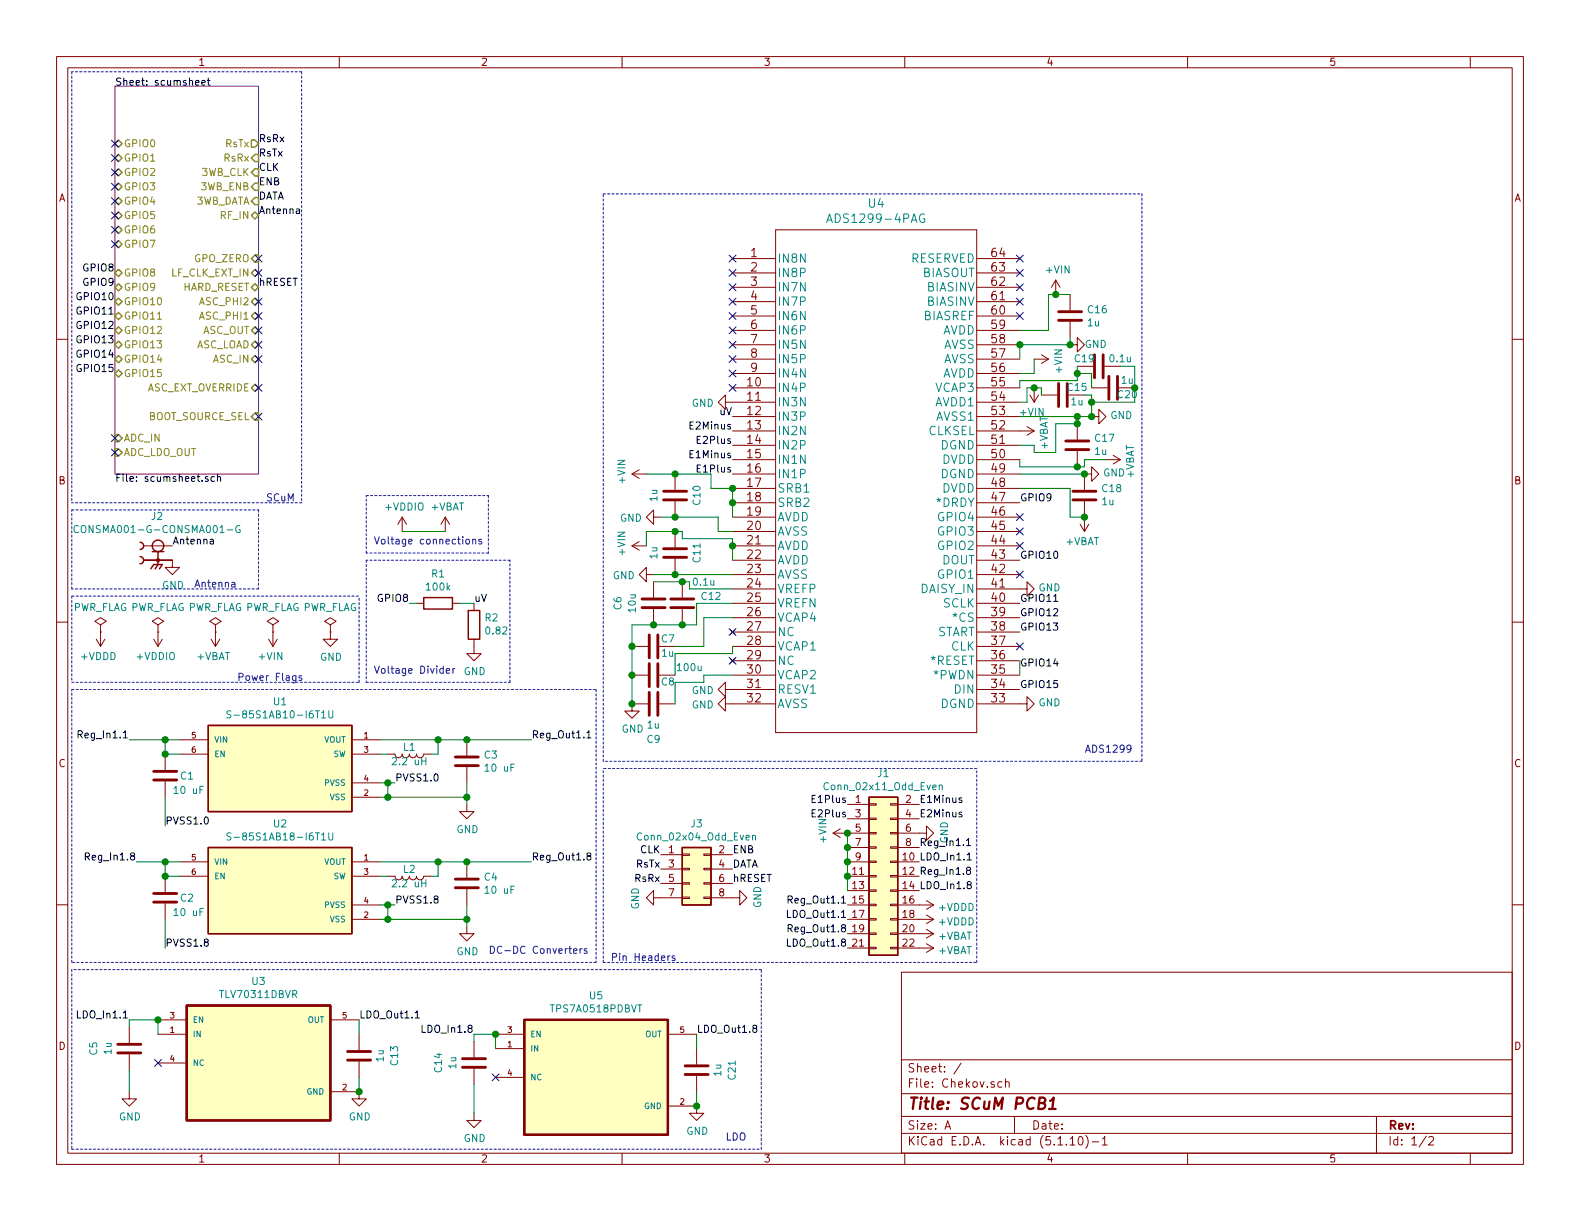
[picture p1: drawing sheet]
<svg xmlns="http://www.w3.org/2000/svg" width="279mm" height="216mm" viewBox="0 0 279 216" stroke-linecap="round" stroke-linejoin="round" font-family="sans-serif">
<defs><g id="words">
<text font-size="2.8" fill="#840000" x="160.4" y="196.2">Title: SCuM PCB1</text>
<g font-size="2.1" fill="#008484">
<text x="147.1" y="39.4">ADS1299-4PAG</text>
<text x="153.6" y="36.7">U4</text>
<text x="137.4" y="46.5">IN8N</text>
<text x="161" y="46.5">RESERVED</text>
<text x="137.4" y="49">IN8P</text>
<text x="137.4" y="51.5">IN7N</text>
<text x="163.1" y="49">BIASOUT</text>
<text x="164" y="51.5">BIASINV</text>
<text x="137.4" y="54.1">IN7P</text>
<text x="137.4" y="56.6">IN6N</text>
<text x="137.4" y="59.2">IN6P</text>
<text x="163.3" y="56.6">BIASREF</text>
<text x="164" y="54.1">BIASINV</text>
<text x="166.5" y="59.2">AVDD</text>
<text x="137.4" y="61.7">IN5N</text>
<text x="137.4" y="64.2">IN5P</text>
<text x="166.8" y="64.2">AVSS</text>
<text x="166.8" y="61.7">AVSS</text>
<text x="137.4" y="69.3">IN4P</text>
<text x="137.4" y="71.9">IN3N</text>
<text x="137.4" y="66.8">IN4N</text>
<text x="165.4" y="71.9">AVDD1</text>
<text x="165.5" y="69.3">VCAP3</text>
<text x="166.5" y="66.8">AVDD</text>
<text x="137.4" y="74.4">IN3P</text>
<text x="137.4" y="76.9">IN2N</text>
<text x="164.1" y="76.9">CLKSEL</text>
<text x="165.6" y="74.4">AVSS1</text>
<text x="137.4" y="79.5">IN2P</text>
<text x="137.4" y="82">IN1N</text>
<text x="166.3" y="79.5">DGND</text>
<text x="166.5" y="82">DVDD</text>
<text x="137.4" y="84.6">IN1P</text>
<text x="137.4" y="87.1">SRB1</text>
<text x="137.4" y="89.6">SRB2</text>
<text x="165.7" y="89.6">*DRDY</text>
<text x="166.3" y="84.6">DGND</text>
<text x="166.5" y="87.1">DVDD</text>
<text x="137.4" y="92.2">AVDD</text>
<text x="137.4" y="94.7">AVSS</text>
<text x="166.1" y="94.7">GPIO3</text>
<text x="166.1" y="92.2">GPIO4</text>
<text x="137.4" y="97.3">AVDD</text>
<text x="137.4" y="99.8">AVDD</text>
<text x="166.1" y="97.3">GPIO2</text>
<text x="166.5" y="99.8">DOUT</text>
<text x="137.4" y="102.3">AVSS</text>
<text x="137.4" y="104.9">VREFP</text>
<text x="137.4" y="107.4">VREFN</text>
<text x="162.8" y="104.9">DAISY_IN</text>
<text x="166.1" y="102.3">GPIO1</text>
<text x="166.8" y="107.4">SCLK</text>
<text x="137.4" y="110">VCAP4</text>
<text x="137.4" y="112.5">NC</text>
<text x="165.5" y="112.5">START</text>
<text x="168.8" y="110">*CS</text>
<text x="137.4" y="115">VCAP1</text>
<text x="137.4" y="117.6">NC</text>
<text x="164.7" y="117.6">*RESET</text>
<text x="168.2" y="115">CLK</text>
<text x="137.4" y="120.1">VCAP2</text>
<text x="137.4" y="122.7">RESV1</text>
<text x="137.4" y="125.2">AVSS</text>
<text x="165.3" y="120.1">*PWDN</text>
<text x="166.3" y="125.2">DGND</text>
<text x="168.9" y="122.7">DIN</text>
</g>
<g font-size="2.1" fill="#840000">
<text x="132.8" y="45.5">1</text>
<text x="175.4" y="45.5">64</text>
<text x="132.8" y="48">2</text>
<text x="132.8" y="50.5">3</text>
<text x="132.8" y="53.1">4</text>
<text x="175.4" y="53.1">61</text>
<text x="175.4" y="50.5">62</text>
<text x="175.4" y="48">63</text>
<text x="132.8" y="55.6">5</text>
<text x="132.8" y="58.2">6</text>
<text x="175.4" y="58.2">59</text>
<text x="175.4" y="55.6">60</text>
<text x="132.8" y="60.7">7</text>
<text x="132.8" y="63.2">8</text>
<text x="132.8" y="65.8">9</text>
<text x="175.4" y="65.8">56</text>
<text x="175.4" y="63.2">57</text>
<text x="175.4" y="60.7">58</text>
<text x="132.2" y="68.3">10</text>
<text x="132.2" y="70.9">11</text>
<text x="175.4" y="70.9">54</text>
<text x="175.4" y="68.3">55</text>
<text x="132.2" y="73.4">12</text>
<text x="132.2" y="75.9">13</text>
<text x="175.4" y="75.9">52</text>
<text x="175.4" y="73.4">53</text>
<text x="132.2" y="78.5">14</text>
<text x="132.2" y="81">15</text>
<text x="132.2" y="83.6">16</text>
<text x="175.4" y="83.6">49</text>
<text x="175.4" y="81">50</text>
<text x="175.4" y="78.5">51</text>
<text x="132.2" y="86.1">17</text>
<text x="132.2" y="88.6">18</text>
<text x="175.4" y="88.6">47</text>
<text x="175.4" y="86.1">48</text>
<text x="132.2" y="91.2">19</text>
<text x="132.2" y="93.7">20</text>
<text x="175.4" y="93.7">45</text>
<text x="175.4" y="91.2">46</text>
<text x="132.2" y="96.3">21</text>
<text x="132.2" y="98.8">22</text>
<text x="132.2" y="101.3">23</text>
<text x="175.4" y="101.3">42</text>
<text x="175.4" y="98.8">43</text>
<text x="175.4" y="96.3">44</text>
<text x="132.2" y="103.9">24</text>
<text x="132.2" y="106.4">25</text>
<text x="175.4" y="106.4">40</text>
<text x="175.4" y="103.9">41</text>
<text x="132.2" y="109">26</text>
<text x="132.2" y="111.5">27</text>
<text x="175.4" y="111.5">38</text>
<text x="175.4" y="109">39</text>
<text x="132.2" y="114">28</text>
<text x="132.2" y="116.6">29</text>
<text x="132.2" y="119.1">30</text>
<text x="175.4" y="119.1">35</text>
<text x="175.4" y="116.6">36</text>
<text x="175.4" y="114">37</text>
<text x="132.2" y="121.7">31</text>
<text x="132.2" y="124.2">32</text>
<text x="175.4" y="124.2">33</text>
<text x="175.4" y="121.7">34</text>
<text x="160.4" y="189.6">Sheet: /</text>
<text x="160.4" y="192.3">File: Chekov.sch</text>
<text x="160.4" y="202.5">KiCad E.D.A. kicad (5.1.10)-1</text>
<text x="160.4" y="199.7">Size: A</text>
<text x="182.4" y="199.7">Date:</text>
<text x="245.4" y="199.7">Rev:</text>
<text x="245.4" y="202.5">Id: 1/2</text>
</g>
<g font-size="1.8" fill="#840000">
<text x="35" y="11.6">1</text>
<text x="85" y="11.6">2</text>
<text x="135" y="11.6">3</text>
<text x="185" y="11.6">4</text>
<text x="235" y="11.6">5</text>
<text x="10.4" y="35.6">A</text>
<text x="267.8" y="35.6">A</text>
<text x="10.4" y="85.6">B</text>
<text x="267.8" y="85.6">B</text>
<text x="10.4" y="135.6">C</text>
<text x="267.8" y="135.6">C</text>
<text x="151.3" y="142">1</text>
<text x="160.2" y="142">2</text>
<text x="151.3" y="144.5">3</text>
<text x="151.3" y="147.1">5</text>
<text x="151.3" y="149.6">7</text>
<text x="160.2" y="144.5">4</text>
<text x="160.2" y="147.1">6</text>
<text x="160.2" y="149.6">8</text>
<text x="118.3" y="150.9">1</text>
<text x="118.3" y="153.4">3</text>
<text x="118.3" y="156">5</text>
<text x="127.2" y="150.9">2</text>
<text x="127.2" y="153.4">4</text>
<text x="127.2" y="156">6</text>
<text x="150.8" y="154.7">11</text>
<text x="151.3" y="152.1">9</text>
<text x="118.3" y="158.5">7</text>
<text x="127.2" y="158.5">8</text>
<text x="150.8" y="157.2">13</text>
<text x="150.8" y="159.8">15</text>
<text x="159.7" y="159.8">16</text>
<text x="150.8" y="162.3">17</text>
<text x="150.8" y="164.8">19</text>
<text x="150.8" y="167.4">21</text>
<text x="159.7" y="162.3">18</text>
<text x="159.7" y="164.8">20</text>
<text x="159.7" y="167.4">22</text>
<text x="10.4" y="185.6">D</text>
<text x="267.8" y="185.6">D</text>
<text x="35" y="205.5">1</text>
<text x="85" y="205.5">2</text>
<text x="135" y="205.5">3</text>
<text x="185" y="205.5">4</text>
<text x="235" y="205.5">5</text>
</g>
<g font-size="1.8">
<text x="20.3" y="15.1">Sheet: scumsheet</text>
<text x="45.7" y="27.7">RsTx</text>
<text x="45.7" y="25.1">RsRx</text>
<text x="45.7" y="35.3">DATA</text>
<text x="45.7" y="32.8">ENB</text>
<text x="45.7" y="30.2">CLK</text>
<text x="45.7" y="37.8">Antenna</text>
<text x="13.9" y="53.1">GPIO10</text>
<text x="14.9" y="48">GPIO8</text>
<text x="14.9" y="50.5">GPIO9</text>
<text x="45.7" y="50.5">hRESET</text>
<text x="13.9" y="58.2">GPIO12</text>
<text x="13.9" y="55.6">GPIO11</text>
<text x="13.9" y="60.7">GPIO13</text>
<text x="13.9" y="63.2">GPIO14</text>
<text x="13.9" y="65.8">GPIO15</text>
<text x="122.3" y="75.9">E2Minus</text>
<text x="127.3" y="73.4">uV</text>
<text x="122.3" y="81">E1Minus</text>
<text x="123.6" y="78.5">E2Plus</text>
<text x="123.6" y="83.6">E1Plus</text>
<text x="20.3" y="85.2">File: scumsheet.sch</text>
<text x="180.3" y="88.6">GPIO9</text>
<text x="30.5" y="96.3">Antenna</text>
<text x="180.3" y="98.8">GPIO10</text>
<text x="67" y="106.4">GPIO8</text>
<text x="83.8" y="106.4">uV</text>
<text x="180.3" y="106.4">GPIO11</text>
<text x="180.3" y="109">GPIO12</text>
<text x="180.3" y="111.5">GPIO13</text>
<text x="180.3" y="117.9">GPIO14</text>
<text x="180.3" y="121.7">GPIO15</text>
<text x="14.5" y="130.6">Reg_In1.1</text>
<text x="94" y="130.6">Reg_Out1.1</text>
<text x="69.8" y="138.2">PVSS1.0</text>
<text x="144" y="142">E1Plus</text>
<text x="162.6" y="142">E1Minus</text>
<text x="29.2" y="145.8">PVSS1.0</text>
<text x="144" y="144.5">E2Plus</text>
<text x="162.6" y="144.5">E2Minus</text>
<text x="162.6" y="149.6">Reg_In1.1</text>
<text x="167.6" y="149.1" transform="rotate(-90 167.6 149.1)">GND</text>
<text x="15.8" y="152.1">Reg_In1.8</text>
<text x="94" y="152.1">Reg_Out1.8</text>
<text x="112.3" y="156">RsRx</text>
<text x="112.5" y="153.4">RsTx</text>
<text x="113.2" y="150.9">CLK</text>
<text x="129.5" y="150.9">ENB</text>
<text x="129.5" y="153.4">DATA</text>
<text x="129.5" y="156">hRESET</text>
<text x="159.7" y="152.1">10 LDO_In1.1</text>
<text x="159.7" y="154.7">12 Reg_In1.8</text>
<text x="69.8" y="159.8">PVSS1.8</text>
<text x="140" y="159.8">Reg_Out1.1</text>
<text x="159.7" y="157.2">14 LDO_In1.8</text>
<text x="29.2" y="167.4">PVSS1.8</text>
<text x="139.6" y="162.3">LDO_Out1.1</text>
<text x="139.6" y="167.4">LDO_Out1.8</text>
<text x="140" y="164.8">Reg_Out1.8</text>
<text x="14.1" y="180.1">LDO_In1.1</text>
<text x="63.5" y="180.1">LDO_Out1.1</text>
<text x="75.1" y="182.6">LDO_In1.8</text>
<text x="123.2" y="182.6">LDO_Out1.8</text>
</g>
<g font-size="1.8" fill="#848400">
<text x="21.8" y="28.6">GPIO1</text>
<text x="21.8" y="26">GPIO0</text>
<text x="39.7" y="28.6">RsRx</text>
<text x="39.9" y="26">RsTx</text>
<text x="21.8" y="31.1">GPIO2</text>
<text x="21.8" y="33.7">GPIO3</text>
<text x="35.6" y="33.7">3WB_ENB</text>
<text x="35.6" y="31.1">3WB_CLK</text>
<text x="21.8" y="36.2">GPIO4</text>
<text x="21.8" y="38.7">GPIO5</text>
<text x="21.8" y="41.3">GPIO6</text>
<text x="34.4" y="36.2">3WB_DATA</text>
<text x="39.1" y="38.7">RF_IN</text>
<text x="21.8" y="43.8">GPIO7</text>
<text x="34.4" y="46.4">GPO_ZERO</text>
<text x="21.8" y="48.9">GPIO8</text>
<text x="21.8" y="51.4">GPIO9</text>
<text x="21.8" y="54">GPIO10</text>
<text x="30.3" y="48.9">LF_CLK_EXT_IN</text>
<text x="32.2" y="51.4">HARD_RESET</text>
<text x="35.5" y="54">ASC_PHI2</text>
<text x="21.8" y="56.5">GPIO11</text>
<text x="21.8" y="59.1">GPIO12</text>
<text x="35.5" y="56.5">ASC_PHI1</text>
<text x="35.7" y="59.1">ASC_OUT</text>
<text x="21.8" y="61.6">GPIO13</text>
<text x="21.8" y="64.1">GPIO14</text>
<text x="34.5" y="61.6">ASC_LOAD</text>
<text x="37.7" y="64.1">ASC_IN</text>
<text x="21.8" y="66.7">GPIO15</text>
<text x="25.8" y="69.2">ASC_EXT_OVERRIDE</text>
<text x="26.1" y="74.3">BOOT_SOURCE_SEL</text>
<text x="21.8" y="78.1">ADC_IN</text>
<text x="21.8" y="80.6">ADC_LDO_OUT</text>
</g>
<g font-size="1.8" fill="#008484">
<text x="185.1" y="48.4">+VIN</text>
<text x="192.4" y="57.7">1u</text>
<text x="192.4" y="55.4">C16</text>
<text x="187.8" y="65.9" transform="rotate(-90 187.8 65.9)">+VIN</text>
<text x="190.1" y="64.1">C19</text>
<text x="191.8" y="61.5">GND</text>
<text x="196.4" y="64.1">0.1u</text>
<text x="122.3" y="71.9">GND</text>
<text x="188.8" y="69.1">C15</text>
<text x="189.5" y="71.7">1u</text>
<text x="197.7" y="70.4">C20</text>
<text x="198.3" y="67.9">1u</text>
<text x="180.5" y="73.5">+VIN</text>
<text x="196.3" y="74.1">GND</text>
<text x="185.3" y="79.5" transform="rotate(-90 185.3 79.5)">+VBAT</text>
<text x="193.6" y="80.4">1u</text>
<text x="193.7" y="78.1">C17</text>
<text x="110.6" y="85.4" transform="rotate(-90 110.6 85.4)">+VIN</text>
<text x="116.3" y="88.6" transform="rotate(-90 116.3 88.6)">1u</text>
<text x="123.9" y="89.2" transform="rotate(-90 123.9 89.2)">C10</text>
<text x="194.9" y="89.3">1u</text>
<text x="195" y="87">C18</text>
<text x="195.1" y="84.3">GND</text>
<text x="200.5" y="84.6" transform="rotate(-90 200.5 84.6)">+VBAT</text>
<text x="14.7" y="94.3">CONSMA001-G-CONSMA001-G</text>
<text x="26.8" y="91.9">J2</text>
<text x="68.2" y="90.3">+VDDIO</text>
<text x="76.2" y="90.3">+VBAT</text>
<text x="109.6" y="92.3">GND</text>
<text x="110.6" y="98.1" transform="rotate(-90 110.6 98.1)">+VIN</text>
<text x="116.3" y="98.8" transform="rotate(-90 116.3 98.8)">1u</text>
<text x="123.9" y="99.4" transform="rotate(-90 123.9 99.4)">C11</text>
<text x="188.5" y="96.4">+VBAT</text>
<text x="28.7" y="104.1">GND</text>
<text x="75.5" y="104.4">100k</text>
<text x="76.4" y="102.1">R1</text>
<text x="108.4" y="102.4">GND</text>
<text x="109.9" y="107.8" transform="rotate(-90 109.9 107.8)">C6</text>
<text x="122.7" y="103.6">0.1u</text>
<text x="124.1" y="106.1">C12</text>
<text x="183.6" y="104.6">GND</text>
<text x="12.8" y="108.1">PWR_FLAG PWR_FLAG PWR_FLAG PWR_FLAG PWR_FLAG</text>
<text x="85.8" y="109.9">R2</text>
<text x="86.1" y="112.2">0.82</text>
<text x="112.4" y="108.2" transform="rotate(-90 112.4 108.2)">10u</text>
<text x="117" y="113.6">C7</text>
<text x="14.4" y="116.7">+VDDD</text>
<text x="24.2" y="116.7">+VDDIO</text>
<text x="34.8" y="116.7">+VBAT</text>
<text x="45.9" y="116.7">+VIN</text>
<text x="56.6" y="116.8">GND</text>
<text x="82" y="119.4">GND</text>
<text x="117.1" y="116.1">1u</text>
<text x="119.9" y="118.7">100u</text>
<text x="48.4" y="124.7">U1</text>
<text x="117" y="121.2">C8</text>
<text x="122.3" y="122.7">GND</text>
<text x="122.3" y="125.3">GND</text>
<text x="183.6" y="124.9">GND</text>
<text x="41.6" y="127">S-85S1AB10-I6T1U</text>
<text x="109.9" y="129.5">GND</text>
<text x="114.5" y="131.4">C9</text>
<text x="114.5" y="128.8">1u</text>
<text x="32" y="137.8">C1</text>
<text x="69.7" y="135.3">2.2 uH</text>
<text x="71.4" y="132.8">L1</text>
<text x="85.7" y="134.1">C3</text>
<text x="86" y="136.4">10 uF</text>
<text x="155.2" y="137.4">J1</text>
<text x="31" y="140.4">10 uF</text>
<text x="146.2" y="139.7">Conn_02x11_Odd_Even</text>
<text x="41.6" y="148.6">S-85S1AB18-I6T1U</text>
<text x="48.4" y="146.3">U2</text>
<text x="80.7" y="147.3">GND</text>
<text x="113.1" y="148.6">Conn_02x04_Odd_Even</text>
<text x="122.2" y="146.3">J3</text>
<text x="146.2" y="148.9" transform="rotate(-90 146.2 148.9)">+VIN</text>
<text x="71.4" y="154.4">L2</text>
<text x="85.7" y="155.7">C4</text>
<text x="31" y="162">10 uF</text>
<text x="32" y="159.4">C2</text>
<text x="69.7" y="156.9">2.2 uH</text>
<text x="86" y="158">10 uF</text>
<text x="113" y="160.8" transform="rotate(-90 113 160.8)">GND</text>
<text x="134.6" y="160.6" transform="rotate(-90 134.6 160.6)">GND</text>
<text x="166.1" y="161.1">+VDDD</text>
<text x="166" y="166.2">+VBAT</text>
<text x="166.1" y="163.6">+VDDD</text>
<text x="80.7" y="168.9">GND</text>
<text x="166" y="168.7">+VBAT</text>
<text x="39.1" y="176.5">TLV70311DBVR</text>
<text x="44.6" y="174.2">U3</text>
<text x="97.6" y="179">TPS7A0518PDBVT</text>
<text x="104.3" y="176.7">U5</text>
<text x="17.2" y="186.5" transform="rotate(-90 17.2 186.5)">C5</text>
<text x="19.7" y="186.4" transform="rotate(-90 19.7 186.4)">1u</text>
<text x="67.9" y="187.7" transform="rotate(-90 67.9 187.7)">1u</text>
<text x="70.4" y="188.3" transform="rotate(-90 70.4 188.3)">C13</text>
<text x="78.2" y="189.6" transform="rotate(-90 78.2 189.6)">C14</text>
<text x="80.7" y="189" transform="rotate(-90 80.7 189)">1u</text>
<text x="127.6" y="190.2" transform="rotate(-90 127.6 190.2)">1u</text>
<text x="130.1" y="190.9" transform="rotate(-90 130.1 190.9)">C21</text>
<text x="21" y="198.1">GND</text>
<text x="61.7" y="198.1">GND</text>
<text x="82" y="201.9">GND</text>
<text x="121.4" y="200.7">GND</text>
</g>
<g font-size="1.8" fill="#0000c2">
<text x="47" y="88.6">SCuM</text>
<text x="66" y="96.3">Voltage connections</text>
<text x="34.3" y="103.9">Antenna</text>
<text x="66" y="119.1">Voltage Divider</text>
<text x="41.9" y="120.4">Power Flags</text>
<text x="191.8" y="133.1">ADS1299</text>
<text x="86.4" y="168.7">DC-DC Converters</text>
<text x="107.9" y="169.9">Pin Headers</text>
<text x="128.3" y="201.7">LDO</text>
</g>
<g font-size="1.4" fill="#840000">
<text x="33.9" y="130.6">5</text>
<text x="64.4" y="130.6">1</text>
<text x="33.9" y="133.1">6</text>
<text x="64.4" y="133.1">3</text>
<text x="64.4" y="140.7">2</text>
<text x="64.4" y="138.2">4</text>
<text x="33.9" y="152.1">5</text>
<text x="33.9" y="154.7">6</text>
<text x="64.4" y="152.1">1</text>
<text x="64.4" y="154.7">3</text>
<text x="64.4" y="159.8">4</text>
<text x="64.4" y="162.3">2</text>
<text x="30.1" y="182.6">1</text>
<text x="30.1" y="180.1">3</text>
<text x="60.6" y="180.1">5</text>
<text x="89.8" y="185.2">1</text>
<text x="89.8" y="182.6">3</text>
<text x="120.3" y="182.6">5</text>
<text x="30.1" y="187.7">4</text>
<text x="89.8" y="190.2">4</text>
<text x="60.6" y="192.8">2</text>
<text x="120.3" y="195.3">2</text>
</g>
<g font-size="1.4" fill="#008484">
<text x="37.8" y="131.3">VIN</text>
<text x="57.3" y="131.3">VOUT</text>
<text x="37.8" y="133.9">EN</text>
<text x="58.9" y="133.9">SW</text>
<text x="57.4" y="138.9">PVSS</text>
<text x="58.4" y="141.5">VSS</text>
<text x="37.8" y="152.9">VIN</text>
<text x="37.8" y="155.4">EN</text>
<text x="57.3" y="152.9">VOUT</text>
<text x="58.9" y="155.4">SW</text>
<text x="57.4" y="160.5">PVSS</text>
<text x="58.4" y="163.1">VSS</text>
<text x="34" y="183.4">IN</text>
<text x="34" y="180.8">EN</text>
<text x="54.4" y="180.8">OUT</text>
<text x="93.7" y="185.9">IN</text>
<text x="93.7" y="183.4">EN</text>
<text x="114.1" y="183.4">OUT</text>
<text x="34" y="188.5">NC</text>
<text x="93.7" y="191">NC</text>
<text x="54.3" y="193.5">GND</text>
<text x="113.9" y="196.1">GND</text>
</g>
</g></defs>
<g fill="none" stroke="#840000" stroke-width=".18">
<path d="M10 10h259.4v195.9h-259.4zM12 12h255.4v191.9h-255.4zM60 10v2M110 10v2M160 10v2M210 10v2M260 10v2M10 60h2M129.5 45.7h7.7M129.5 48.3h7.7M129.5 50.8h7.7M129.5 53.3h7.7"/>
<path d="M129.5 55.9h7.7M129.5 58.4h7.7M137.2 40.6h35.5v88.9h-35.5zM172.7 45.7h7.6M172.7 48.3h7.6M172.7 50.8h7.6M172.7 53.3h7.6M172.7 55.9h7.6M172.7 58.4h7.6M186.7 49.5l-.8 1.3M186.7 49.5v2.6M186.7 49.5l.8 1.3"/>
<path d="M189.2 52.1v2.8M189.2 56.9v2.8M267.4 60h2M128.3 71.1v-1.2l-1.3 1.2 1.3 1.3v-1.3h8.9M129.5 76.2h7.7M129.5 68.6h7.7M129.5 63.5h7.7M129.5 73.7h7.7M129.5 78.7h7.7M129.5 66h7.7M129.5 61h7.7M172.7 76.2h10.2"/>
<path d="M172.7 68.6h7.6M172.7 63.5h7.6M172.7 71.1h7.6M172.7 73.7h7.6M172.7 78.7h7.6M172.7 66h7.6M172.7 61h7.6M181.6 75.4l1.3 .8M182.1 69.9l.8 1.2M182.9 76.2l-1.3 .8M182.9 63.5h2.5M182.9 68.6v2.5"/>
<path d="M183.6 69.9l-.7 1.2M184.1 69.9h2.8M184.1 62.7l1.3 .8M185.4 63.5l-1.3 .8M189 69.9h2.8M189.2 61h1.3v-1.3l1.3 1.3-1.3 1.2v-1.2M190.5 74.9v2.8M190.5 79.8v2.8M190.5 64.8h2.8M193 73.7h1.3v-1.3l1.3 1.3-1.3 1.2v-1.2M193 68.6h2.8M195.3 64.8h2.8"/>
<path d="M25.4 99.1h5.1v1.2h1.2l-1.2 1.3-1.3-1.3h1.3M25.4 96.5h5.1M71.1 91.4l-.7 1.3M71.1 91.4v2.6M71.1 91.4l.8 1.3M78.7 91.4l-.7 1.3M78.7 91.4v2.6M78.7 91.4l.8 1.3M111.8 96.5l1.2 .8M111.8 96.5h2.5M111.8 83.8l1.2 .8M111.8 83.8h2.5"/>
<path d="M113 95.8l-1.2 .7M113 83.1l-1.2 .7M115.6 91.4v-1.2l-1.3 1.2 1.3 1.3v-1.3h1.2M119.4 83.8v2.8M119.4 88.6v2.8M119.4 94v2.8M119.4 98.8v2.8M129.5 96.5h7.7M129.5 83.8h7.7M129.5 81.3h7.7M129.5 99.1h7.7M129.5 86.4h7.7"/>
<path d="M129.5 88.9h7.7M129.5 91.4h7.7M129.5 94h7.7M172.7 96.5h7.6M172.7 83.8h7.6M172.7 81.3h7.6M172.7 99.1h7.6M172.7 86.4h7.6M172.7 88.9h7.6M172.7 91.4h7.6M172.7 94h7.6M191 92.7l.8 1.3"/>
<path d="M191.8 88.6v5.4M192.5 92.7l-.7 1.3M193 83.8v1.3l1.3-1.3-1.3-1.2v1.2h-1.2v2.8M195.6 81.3h2.5M196.8 80.5l1.3 .8M198.1 81.3l-1.3 .7M10 110h2M17 113l.8 1.3M17.8 110.5l1-.6-1-.7-1 .7 1 .6v1.3M17.8 111.8h.1M17.8 111.8v2.5M18.5 113l-.7 1.3"/>
<path d="M27.2 113l.7 1.3M27.9 110.5l1.1-.6-1.1-.7-1 .7 1 .6v1.3M27.9 111.8h.1M27.9 111.8v2.5M28.7 113l-.8 1.3M37.3 113l.8 1.3M38.1 110.5l1-.6-1-.7-1 .7 1 .6v1.3M38.1 111.8h.1M38.1 111.8v2.5M38.9 113l-.8 1.3M47.5 113l.8 1.3M48.3 110.5l1-.6-1-.7-1.1 .7 1.1 .6v1.3"/>
<path d="M48.3 111.8h.1M48.3 111.8v2.5M49 113l-.7 1.3M58.4 110.5l1-.6-1-.7-1 .7 1 .6v1.3M58.4 111.8h.1M58.4 111.8v1.2h1.3l-1.3 1.3-1.3-1.3h1.3M73.7 106.7h1.2M80 106.7h1.3M83.8 113v2.6h1.3l-1.3 1.2-1.3-1.2h1.3M83.8 106.7v1.3M111.8 119.4h2.8M111.8 114.3h2.8"/>
<path d="M114.3 101.6v-1.3l-1.3 1.3 1.3 1.3v-1.3h1.3M115.6 102.9v2.8M115.6 107.7v2.8M116.6 114.3h2.8M120.6 102.9v2.8M120.6 107.7v2.8M129.2 111.4l.7 .7M129.2 116.5l.7 .7M129.5 119.4h7.7M129.5 114.3h7.7M129.5 106.7h7.7M129.5 101.6h7.7"/>
<path d="M129.5 104.1h7.7M129.5 109.2h7.7M129.5 111.8h7.7M129.5 116.8h7.7M129.9 111.4l-.7 .7M129.9 116.5l-.7 .7M172.7 104.1h8.9v-1.2l1.3 1.2-1.3 1.3v-1.3M172.7 119.4h7.6M172.7 114.3h7.6M172.7 106.7h7.6M172.7 101.6h7.6M172.7 109.2h7.6"/>
<path d="M172.7 111.8h7.6M172.7 116.8h7.6M267.4 110h2M29.2 133.4v2.7M29.2 138.2v2.8M31.7 133.4h5.1M31.7 130.8h5.1M62.2 133.4h5.1M62.2 130.8h5.1M62.2 138.4h5.1M68.6 133.4h1.2a.63 .63 0 0 0 .7 .6 .63 .63 0 0 0 .6-.6 .63 .63 0 0 0 .7 .6 .63 .63 0 0 0 .6-.6 .63 .63 0 0 0 .6 .6 .63 .63 0 0 0 .7-.6 .63 .63 0 0 0 .6 .6 .63 .63 0 0 0 .6-.6h1.3M82.5 130.8v2.8"/>
<path d="M82.5 135.6v2.8M114.6 124.5h-2.8v1.2h1.2l-1.2 1.3-1.3-1.3h1.3M116.6 124.5h2.8M128.3 121.9v-1.2l-1.3 1.2 1.3 1.3v-1.3h8.9M128.3 124.5v-1.3l-1.3 1.3 1.3 1.2v-1.2h8.9M172.7 124.5h8.9v-1.3l1.3 1.3-1.3 1.2v-1.2M172.7 121.9h7.6M10 160h2M29.2 154.9v2.8M29.2 159.8v2.8M31.7 152.4h5.1M31.7 154.9h5.1"/>
<path d="M62.2 141h5.1M62.2 152.4h5.1M62.2 154.9h5.1M68.6 154.9h1.2a.63 .63 0 0 0 .7 .7 .63 .63 0 0 0 .6-.7 .63 .63 0 0 0 .7 .7 .63 .63 0 0 0 .6-.7 .63 .63 0 0 0 .6 .7 .63 .63 0 0 0 .7-.7 .63 .63 0 0 0 .6 .7 .63 .63 0 0 0 .6-.7h1.3M82.5 142.2v1.3h1.3l-1.3 1.3-1.2-1.3h1.2M82.5 152.4v2.8M82.5 157.2v2.8M115.6 158.8v-1.3l-1.3 1.3 1.3 1.2v-1.2h5M116.8 151.1h3.8M116.8 153.7h3.8M116.8 156.2h3.8M120.6 158.6h1.3v.3h-1.3z"/>
<path d="M120.6 156.1h1.3v.2h-1.3zM120.6 151h1.3v.3h-1.3zM120.6 153.5h1.3v.3h-1.3zM124.5 158.6h1.2v.3h-1.2zM124.5 156.1h1.2v.2h-1.2zM124.5 151h1.2v.3h-1.2zM124.5 153.5h1.2v.3h-1.2zM125.7 158.8h5.1v-1.3l1.3 1.3-1.3 1.2v-1.2M125.7 151.1h3.8M125.7 153.7h3.8M125.7 156.2h3.8M147.3 147.3l1.3 .8"/>
<path d="M147.3 147.3h6.4M148.6 146.6l-1.3 .7M149.9 152.4h3.8M149.9 154.9h3.8M149.9 142.2h3.8M149.9 157.5h3.8M149.9 144.8h3.8M149.9 149.9h3.8M153.7 159.9h1.2v.2h-1.2zM153.7 157.4h1.2v.2h-1.2zM153.7 152.3h1.2v.2h-1.2zM153.7 149.7h1.2v.3h-1.2z"/>
<path d="M153.7 147.2h1.2v.2h-1.2zM153.7 144.7h1.2v.2h-1.2zM153.7 154.8h1.2v.3h-1.2zM153.7 142.1h1.2v.3h-1.2zM157.5 159.9h1.2v.2h-1.2zM157.5 157.4h1.2v.2h-1.2zM157.5 152.3h1.2v.2h-1.2zM157.5 149.7h1.2v.3h-1.2zM157.5 147.2h1.2v.2h-1.2zM157.5 144.7h1.2v.2h-1.2zM157.5 154.8h1.2v.3h-1.2zM157.5 142.1h1.2v.3h-1.2z"/>
<path d="M158.7 147.3h5.1v-1.2l1.3 1.2-1.3 1.3v-1.3M158.7 152.4h3.9M158.7 154.9h3.9M158.7 142.2h3.9M158.7 157.5h3.9M158.7 144.8h3.9M158.7 149.9h3.9M163.8 159.3l1.3 .7M267.4 160h2M62.2 162.6h5.1M62.2 160h5.1M82.5 163.8v1.3h1.3l-1.3 1.3-1.2-1.3h1.2"/>
<path d="M149.9 162.6h3.8M149.9 160h3.8M149.9 165.1h3.8M149.9 167.6h3.8M153.7 162.4h1.2v.3h-1.2zM153.7 165h1.2v.2h-1.2zM153.7 167.5h1.2v.3h-1.2zM157.5 162.4h1.2v.3h-1.2zM157.5 165h1.2v.2h-1.2zM157.5 167.5h1.2v.3h-1.2zM158.7 162.6h6.4M158.7 160h6.4"/>
<path d="M158.7 165.1h6.4M158.7 167.6h6.4M159.4 171.9h108v32h-108zM163.8 164.3l1.3 .8M163.8 166.9l1.3 .7M163.8 161.8l1.3 .8M165.1 160l-1.3 .8M165.1 165.1l-1.3 .8M165.1 167.6l-1.3 .8M165.1 162.6l-1.3 .7M22.9 193v1.3h1.2l-1.2 1.3-1.3-1.3h1.3M22.9 181.6v2.8"/>
<path d="M22.9 186.4v2.8M27.9 182.9h5.1M27.9 180.3h5.1M27.9 188h5.1M58.4 193h5.1v1.3h1.3l-1.3 1.3-1.3-1.3h1.3M58.4 180.3h5.1M63.5 182.9v2.8M63.5 187.7v2.8M83.8 196.9v1.2h1.3l-1.3 1.3-1.3-1.3h1.3M83.8 184.2v2.7M83.8 189v2.8M87.6 185.4h5.1"/>
<path d="M87.6 182.9h5.1M87.6 190.5h5.1M118.1 195.6h5.1v1.3h1.3l-1.3 1.2-1.3-1.2h1.3M118.1 182.9h5.1M123.2 185.4v2.8M123.2 190.2v2.8M159.4 197.4h108M159.4 193.4h108M159.4 187.4h108M167.1 199.7l.5-1.5 .5 1.5M167.2 199.2h.8M170 188l-1.3 1.9"/>
<path d="M177.2 191.3h-.5l-.2 .2 .1 .7h.6M177.8 191.4l.1-.1a.37 .37 0 0 1 .6 .2v.8M177.8 190.8v1.5M179.4 197.4v3M243.4 197.4v6.5M60 203.9v2M110 203.9v2M159.4 200.4h108M160 203.9v2M189.2 201.4l.5-.4v1.5M189.2 202.5h.9M190.9 201h.1a.8 .8 0 0 1 .5 .7 .8 .8 0 0 1-.5 .8 1 1 0 0 1-.1-1.5z"/>
<path d="M192 200.8a1.71 1.71 0 0 1 0 2.2M193.1 201.9h1.2M194.9 201.4l.5-.4v1.5M194.9 202.5h.9M210 203.9v2M252.2 200.9l-1.2 1.9M252.7 201.1l.2-.1h.3l.3 .4-.9 1.1h.9M260 203.9v2"/>
</g>
<path d="M33 177.8h25.4v20.3h-25.4zM92.7 180.3h25.4v20.4h-25.4zM185.5 196.1h1.2M185.7 194.7l.6-.6-.2 2" fill="none" stroke="#840000" stroke-width=".41"/>
<path d="M20.3 15.2h25.4v68.6h-25.4z" fill="none" stroke="#840084" stroke-width=".18"/>
<g fill="none" stroke="#000" stroke-width=".18">
<path d="M34.6 14.6l.6-.1-.1-.2-.3-.1-.2 .2v.6h.5M35.7 14.6l.6-.1-.1-.2-.3-.1-.2 .2v.6h.5M36.7 14.2h.4M36.8 13.8v1.1l.3 .2M52.4 37h.5l.1 .8M53 37.2l-.4 .1-.2 .2v.2h.6M36.8 84.3h-.3l-.2 .2v.1l.5 .2v.3h-.5M37.2 95.4h.5v.8M37.7 95.7h-.4l-.2 .2 .1 .2h.5M37.9 84.3h-.3l-.3 .2 .1 .6h.5M38.5 84.4l.2-.1h.2l.1 .8M38.5 83.8v1.3"/>
<path d="M186.3 106.3h.7M13.8 129.9l.6-.1 .2-.2-.1-.3-.2-.1h-.5v1.3M103.8 129.6l.3-.4v1.3M103.8 130.5h.7M15.1 151.5l.6-.1 .1-.2-.1-.3-.1-.1h-.5v1.3M104 151.4l-.2-.2v-.3l.2-.1 .4 .1v.3l-.5 .2-.1 .2v.2l.2 .3 .4-.1 .1-.2-.1-.3-.1-.1M139.4 159.1l.6-.1 .1-.1-.1-.4-.1-.1h-.5v1.3M170.1 143.7l-.4-.1-.1 .2v.2l.5 .1v.3h-.5M170.1 141.1h-.4l-.1 .1v.2l.5 .2v.3h-.5M170.9 148.6l.4-.3v1.2M170.9 149.5h.7M171 151.2l.4-.4v1.3"/>
<path d="M171 152.1h.8M171.1 153.9l-.1-.1v-.3l.1-.2 .4 .1 .1 .4-.6 .1-.1 .2v.3l.2 .2h.4l.1-.2v-.4l-.2-.1M171.3 156.4l-.3-.3 .3-.2h.2l.2 .1v.3l-.6 .2-.1 .2v.2l.3 .2h.2l.3-.2-.1-.4-.2-.1M73.4 179.1l.4-.4v1.3M139.4 164.2l.6-.1 .1-.2-.1-.3-.1-.1h-.5v1.3M73.4 180h.7M133.3 181.8l-.1-.1v-.3l.4-.1 .2 .1v.3l-.6 .2-.1 .2v.2l.2 .2h.3l.2-.2v-.4l-.2-.1"/>
</g>
<g fill="none" stroke="#848400" stroke-width=".25">
<path d="M20.3 27.9l.7-.6 .6 .6-.6 .7zM20.3 30.5l.7-.7 .6 .7-.6 .6zM20.3 33l.7-.6 .6 .6-.6 .7zM20.3 35.6l.7-.7 .6 .7-.6 .6zM20.3 25.4l.7-.6 .6 .6-.6 .6zM21 37.5l.6 .6-.6 .6-.7-.6zM44.4 24.8h.7l.6 .6-.6 .6h-.7zM44.4 27.9l.7-.6h.6v1.3h-.6zM44.4 30.5l.7-.7h.6v1.3h-.6zM44.4 33l.7-.6h.6v1.3h-.6zM44.4 35.6l.7-.7h.6v1.3h-.6zM45.1 37.5l.6 .6-.6 .6-.7-.6z"/>
<path d="M20.3 43.2l.7-.7 .6 .7-.6 .6zM20.3 48.3l.7-.7 .6 .7-.6 .6zM20.3 50.8l.7-.6 .6 .6-.6 .6zM20.3 53.3l.7-.6 .6 .6-.6 .7zM20.3 55.9l.7-.7 .6 .7-.6 .6zM21 40l.6 .6-.6 .7-.7-.7zM21 57.8l.6 .6-.6 .7-.7-.7zM44.4 48.3l.7-.7 .6 .7-.6 .6zM44.4 50.8l.7-.6 .6 .6-.6 .6zM44.4 53.3l.7-.6 .6 .6-.6 .7zM44.4 55.9l.7-.7 .6 .7-.6 .6zM44.4 45.7l.7-.6h.6v1.3h-.6z"/>
<path d="M45.1 57.8l.6 .6-.6 .7-.7-.7zM20.3 63.5l.7-.6 .6 .6-.6 .6zM20.3 66l.7-.6 .6 .6-.6 .7zM20.3 76.8h.7l.6 .7-.6 .6h-.7zM20.3 79.4h.7l.6 .6-.6 .6h-.7zM21 60.3l.6 .7-.6 .6-.7-.6zM44.4 63.5l.7-.6 .6 .6-.6 .6zM44.4 68.6l.7-.7 .6 .7-.6 .6zM44.4 73.7l.7-.7h.6v1.3h-.6zM45.1 60.3l.6 .7-.6 .6-.7-.6z"/>
</g>
<path d="M27.8 56.4h.7" fill="none" stroke="#848400" stroke-width=".18"/>
<g fill="none" stroke="#840000" stroke-width=".51">
<path d="M187.2 56.6h4.1M187.2 55.1h4.1M187.2 67.8v4.1M188.5 78h4M188.5 79.5h4M188.7 67.8v4.1M193.5 62.7v4.1M195.1 62.7v4.1M196.1 66.5v4.1M197.6 66.5v4.1M117.3 98.6h4.1M117.3 97h4.1"/>
<path d="M117.3 86.9h4.1M117.3 88.4h4.1M189.7 86.9h4.1M189.7 88.4h4.1M113.5 107.4h4.1M113.5 105.9h4.1M114.8 112.3v4M114.8 117.3v4.1M116.3 112.3v4M116.3 117.3v4.1M118.6 107.4h4.1M118.6 105.9h4.1"/>
<path d="M27.2 137.9h4M27.2 136.4h4M80.5 135.4h4.1M80.5 133.9h4.1M114.8 122.4v4.1M116.3 122.4v4.1M27.2 159.5h4M27.2 158h4M80.5 157h4.1M80.5 155.4h4.1M20.8 186.2h4.1M20.8 184.7h4.1"/>
<path d="M61.5 185.9h4M61.5 187.5h4M81.8 188.7h4.1M81.8 187.2h4.1M121.2 188.5h4M121.2 190h4"/>
</g>
<g fill="#ffffc2" stroke="#ffffc2" stroke-width=".18">
<path d="M36.8 128.3h25.4v15.2h-25.4z"/>
<path d="M36.8 149.9h25.4v15.2h-25.4z"/>
<path d="M92.7 180.3h25.4v20.4h-25.4z"/>
<path d="M33 177.8h25.4v20.3h-25.4z"/>
<path d="M153.7 141h5v27.9h-5z"/>
<path d="M120.6 149.9h5.1v10.1h-5.1z"/>
</g>
<g fill="none" stroke="#840000" stroke-width=".25">
<path d="M24.8 98.4a.63 .63 0 0 1 .6 .7 .63 .63 0 0 1-.6 .6M24.8 95.9a.63 .63 0 0 1 .6 .6 .63 .63 0 0 1-.6 .7M26.9 97.5h2.1M27.9 97.5v2.3l-.5 .8M26.7 100.6l.5-.8h1.5l-.5 .8M74.9 105.7h5.1v2h-5.1zM82.8 108h2v5h-2zM36.8 128.3h25.4v15.2h-25.4zM36.8 149.9h25.4v15.2h-25.4zM120.6 149.9h5.1v10.1h-5.1zM153.7 141h5v27.9h-5z"/>
<circle cx="27.9" cy="96.5" r="1.02"/>
<circle cx="27.9" cy="99.1" r=".25"/>
</g>
<g fill="none" stroke="#008484" stroke-width=".18">
<path d="M146.2 39.3l.5-1.5 .5 1.5M146.3 38.9h.8M163.4 37.9a.75 .75 0 0 0-.9 .5 .75 .75 0 0 0 .6 .9l.4-.1v-.5h-.3M13.9 93a.6 .6 0 0 0-.9 .5 .6 .6 0 0 0 .6 .7l.3-.1M42.4 93a.59 .59 0 0 0-.7 .6 .59 .59 0 0 0 .7 .5l.1-.5h-.3M40.8 125.8l-.4-.1-.2 .1-.1 .2 .1 .2 .5 .2 .1 .3-.2 .2h-.5M58.1 125.7v1l.3 .2h.4l.1-.2v-1M166.1 138.9l.2-.1 .3 .1v.7M166.1 138.8v.8M40.8 147.3h-.4l-.2 .1-.1 .2 .1 .2 .5 .2 .1 .3-.2 .2h-.5M58.1 147.3v1l.3 .2h.4l.1-.2v-1M133.1 147.8l.1-.1 .4 .1v.7"/>
<path d="M133.1 147.7v.8"/>
</g>
<g fill="none" stroke="#0000c2" stroke-width=".18" stroke-dasharray=".4 .4">
<path d="M12.7 12.7v76.2M53.3 12.7h-40.6M53.3 12.7v76.2M106.7 34.3h95.2M201.9 34.3v100.3M12.7 90.2h33M45.7 90.2v13.9M53.3 88.9h-40.6M64.8 87.6h21.6M64.8 99.1v21.6M64.8 97.8v-10.2M86.4 87.6v10.2"/>
<path d="M86.4 97.8h-21.6M90.2 99.1h-25.4M12.7 105.4h50.8M12.7 104.1v-13.9M12.7 105.4v15.3M45.7 104.1h-33M12.7 120.7h50.8M12.7 121.9h92.7M63.5 120.7v-15.3M64.8 120.7h25.4M90.2 120.7v-21.6M105.4 121.9v48.3"/>
<path d="M106.7 134.6v-100.3M172.7 135.9h-66M201.9 134.6h-95.2M12.7 171.5v31.7M12.7 170.2v-48.3M105.4 170.2h-92.7M106.7 170.2v-34.3M106.7 170.2h66M134.6 171.5h-121.9M172.7 170.2v-34.3M12.7 203.2h121.9M134.6 203.2v-31.7"/>
</g>
<g fill="none" stroke="#008400" stroke-width=".18">
<path d="M189.2 59.7v1.3h-8.9v2.5M189.2 52.1h-3.8v6.3h-5.1M182.9 63.5v2.5h-2.6M184.1 69.9v-1.3h-2.5v2.5h-1.3M190.5 64.8v2.5h-10.2v1.3M190.5 73.7v1.2h-3.8v5.1h-3.8v-1.3h-2.6M190.5 66h2.5v2.6M191.8 69.9h1.2v3.8h-12.7M198.1 64.8h2.6v6.3h-7.7M71.1 94h7.6M114.3 96.5v-2.5h6.3v1.3h8.9v3.8M114.3 83.8h11.4v2.6h3.8v5"/>
<path d="M116.8 91.4h10.2v2.6h2.5M180.3 81.3v1.3h11.5v-1.3h3.8M180.3 83.8h11.5M180.3 86.4h8.9v5h2.6M72.4 106.7h1.3M81.3 106.7h2.5M115.6 101.6h13.9M115.6 102.9h6.3v1.2h7.6M129.5 114.3v1.3h-10.1v3.8M129.5 106.7h-6.3v3.8h-11.4v14M129.5 109.2h-5v5.1h-5.1M129.5 119.4h-5v1.3h-5.1v3.8"/>
<path d="M180.3 116.8v2.6M22.9 130.8h8.8M29.2 130.8v2.6h2.5M67.3 130.8h26.7M67.3 133.4h1.3M67.3 138.4h2.5M68.6 138.4v2.6M77.5 130.8v2.6h-1.3M82.5 138.4v3.8M24.1 152.4h7.6M29.2 152.4v2.5h2.5M29.2 141v5.1"/>
<path d="M67.3 152.4h26.7M67.3 154.9h1.3M67.3 141h15.2M77.5 152.4v2.5h-1.3M149.9 147.3v10.2M29.2 162.6v5M67.3 162.6h15.2M67.3 160h2.5M68.6 160v2.6M82.5 160v3.8M22.9 181.6v-1.3h5v2.6M22.9 189.2v3.8"/>
<path d="M63.5 180.3v2.6M63.5 190.5v2.5M83.8 184.2v-1.3h3.8v2.5M83.8 191.8v5.1M123.2 182.9v2.5M123.2 193v2.6"/>
</g>
<g fill="none" stroke="#0000c2" stroke-width=".18">
<path d="M82.4 95.5l.2-.1 .4 .1v.5l-.1 .1-.3 .1-.2-.1zM83.6 95.5l.2-.1h.3v.8M83.6 95.4v.8M85.2 95.4h-.3l-.2 .1v.2l.5 .1v.3h-.5M41 103h.5l.1 .8M41.6 103.3h-.5l-.2 .2 .1 .3h.6M52.3 119.5v1l-.2 .3-.3-.1M52.3 119.5h-.4l-.2 .2 .1 .6h.5M53.3 119.5h-.3l-.1 .2v.1l.4 .2v.3h-.4M78.9 118.6l.6-.1v-.2l-.4-.1-.2 .2 .1 .6h.5M80.1 118.2v.8M80.4 118.2l-.2 .1-.1 .1"/>
<path d="M200 132.3l-.3 .2h-.3l-.1-.2v-.3l.2-.3h.2l.3 .3a.88 .88 0 0 1-.3 1h-.3M101.4 168.1l.6-.1v-.2l-.4-.1-.2 .2 .1 .6h.5M102.6 167.7v.9M102.9 167.7l-.3 .3M103.8 167.8l-.3-.1-.2 .2 .1 .2 .4 .1v.3h-.5M118.5 169l-.4 .2M119.3 169.1l-.3-.1-.2 .2 .1 .2 .4 .1v.3h-.5"/>
</g>
<g fill="#008400" stroke="#008400" stroke-width=".25">
<circle cx="120.7" cy="110.5" r=".51"/>
<circle cx="182.9" cy="68.6" r=".51"/>
<circle cx="87.6" cy="182.9" r=".51"/>
<circle cx="29.2" cy="133.4" r=".51"/>
<circle cx="119.4" cy="91.4" r=".51"/>
<circle cx="189.2" cy="61" r=".51"/>
<circle cx="129.5" cy="86.4" r=".51"/>
<circle cx="68.6" cy="162.6" r=".51"/>
<circle cx="190.5" cy="66" r=".51"/>
<circle cx="115.6" cy="110.5" r=".51"/>
<circle cx="111.8" cy="114.3" r=".51"/>
<circle cx="29.2" cy="154.9" r=".51"/>
<circle cx="193" cy="73.7" r=".51"/>
<circle cx="119.4" cy="83.8" r=".51"/>
<circle cx="82.6" cy="130.8" r=".51"/>
<circle cx="191.8" cy="83.8" r=".51"/>
<circle cx="82.6" cy="162.6" r=".51"/>
<circle cx="29.2" cy="152.4" r=".51"/>
<circle cx="191.8" cy="91.4" r=".51"/>
<circle cx="82.6" cy="152.4" r=".51"/>
<circle cx="193" cy="71.1" r=".51"/>
<circle cx="119.4" cy="101.6" r=".51"/>
<circle cx="149.9" cy="147.3" r=".51"/>
<circle cx="149.9" cy="149.9" r=".51"/>
<circle cx="149.9" cy="152.4" r=".51"/>
<circle cx="149.9" cy="154.9" r=".51"/>
<circle cx="29.2" cy="130.8" r=".51"/>
<circle cx="68.6" cy="160" r=".51"/>
<circle cx="111.8" cy="119.4" r=".51"/>
<circle cx="68.6" cy="138.4" r=".51"/>
<circle cx="119.4" cy="94" r=".51"/>
<circle cx="190.5" cy="73.7" r=".51"/>
<circle cx="68.6" cy="141" r=".51"/>
<circle cx="200.7" cy="68.6" r=".51"/>
<circle cx="82.6" cy="141" r=".51"/>
<circle cx="190.5" cy="74.9" r=".51"/>
<circle cx="27.9" cy="180.3" r=".51"/>
<circle cx="77.5" cy="130.8" r=".51"/>
<circle cx="120.7" cy="102.9" r=".51"/>
<circle cx="129.5" cy="88.9" r=".51"/>
<circle cx="180.3" cy="61" r=".51"/>
<circle cx="123.2" cy="195.6" r=".51"/>
<circle cx="77.5" cy="152.4" r=".51"/>
<circle cx="129.5" cy="96.5" r=".51"/>
<circle cx="63.5" cy="193" r=".51"/>
<circle cx="111.8" cy="124.5" r=".51"/>
<circle cx="190.5" cy="82.6" r=".51"/>
<circle cx="186.7" cy="52.1" r=".51"/>
</g>
<g fill="none" stroke="#000084" stroke-width=".18">
<path d="M19.7 24.8l1.2 1.2M19.7 27.3l1.2 1.2M19.7 29.9l1.2 1.2M19.7 32.4l1.2 1.2M19.7 35l1.2 1.2M19.7 37.5l1.2 1.2M20.9 24.8l-1.2 1.2M20.9 27.3l-1.2 1.2M20.9 29.9l-1.2 1.2M20.9 32.4l-1.2 1.2M20.9 35l-1.2 1.2M20.9 37.5l-1.2 1.2"/>
<path d="M19.7 40l1.2 1.2M19.7 42.6l1.2 1.2M20.9 40l-1.2 1.2M20.9 42.6l-1.2 1.2M45.1 47.7l1.2 1.2M45.1 45.1l1.2 1.2M45.1 52.7l1.2 1.2M45.1 55.3l1.2 1.2M45.1 57.8l1.2 1.2M46.3 47.7l-1.2 1.2M46.3 45.1l-1.2 1.2M46.3 52.7l-1.2 1.2"/>
<path d="M46.3 55.3l-1.2 1.2M46.3 57.8l-1.2 1.2M128.9 45.1l1.2 1.2M128.9 47.7l1.2 1.2M128.9 50.2l1.2 1.2M128.9 52.7l1.2 1.2M128.9 55.3l1.2 1.2M128.9 57.8l1.2 1.2M130.1 45.1l-1.2 1.2M130.1 47.7l-1.2 1.2M130.1 50.2l-1.2 1.2M130.1 52.7l-1.2 1.2"/>
<path d="M130.1 55.3l-1.2 1.2M130.1 57.8l-1.2 1.2M179.7 55.3l1.2 1.2M179.7 47.7l1.2 1.2M179.7 50.2l1.2 1.2M179.7 45.1l1.2 1.2M179.7 52.7l1.2 1.2M180.9 55.3l-1.2 1.2M180.9 47.7l-1.2 1.2M180.9 50.2l-1.2 1.2M180.9 45.1l-1.2 1.2M180.9 52.7l-1.2 1.2"/>
<path d="M19.7 76.9l1.2 1.2M19.7 79.4l1.2 1.2M20.9 76.9l-1.2 1.2M20.9 79.4l-1.2 1.2M45.1 73.1l1.2 1.2M45.1 68l1.2 1.2M45.1 60.4l1.2 1.2M45.1 62.9l1.2 1.2M46.3 73.1l-1.2 1.2M46.3 68l-1.2 1.2M46.3 60.4l-1.2 1.2M46.3 62.9l-1.2 1.2"/>
<path d="M128.9 62.9l1.2 1.2M128.9 68l1.2 1.2M128.9 60.4l1.2 1.2M128.9 65.4l1.2 1.2M130.1 62.9l-1.2 1.2M130.1 68l-1.2 1.2M130.1 60.4l-1.2 1.2M130.1 65.4l-1.2 1.2M179.7 95.9l1.2 1.2M179.7 93.4l1.2 1.2M179.7 90.8l1.2 1.2M180.9 95.9l-1.2 1.2"/>
<path d="M180.9 93.4l-1.2 1.2M180.9 90.8l-1.2 1.2M128.9 116.2l1.2 1.2M128.9 111.2l1.2 1.2M130.1 116.2l-1.2 1.2M130.1 111.2l-1.2 1.2M179.7 101l1.2 1.2M179.7 113.7l1.2 1.2M180.9 101l-1.2 1.2M180.9 113.7l-1.2 1.2M27.3 187.4l1.2 1.2M28.5 187.4l-1.2 1.2"/>
<path d="M87 189.9l1.2 1.2M88.2 189.9l-1.2 1.2"/>
</g>
<use href="#words"/>
</svg>
